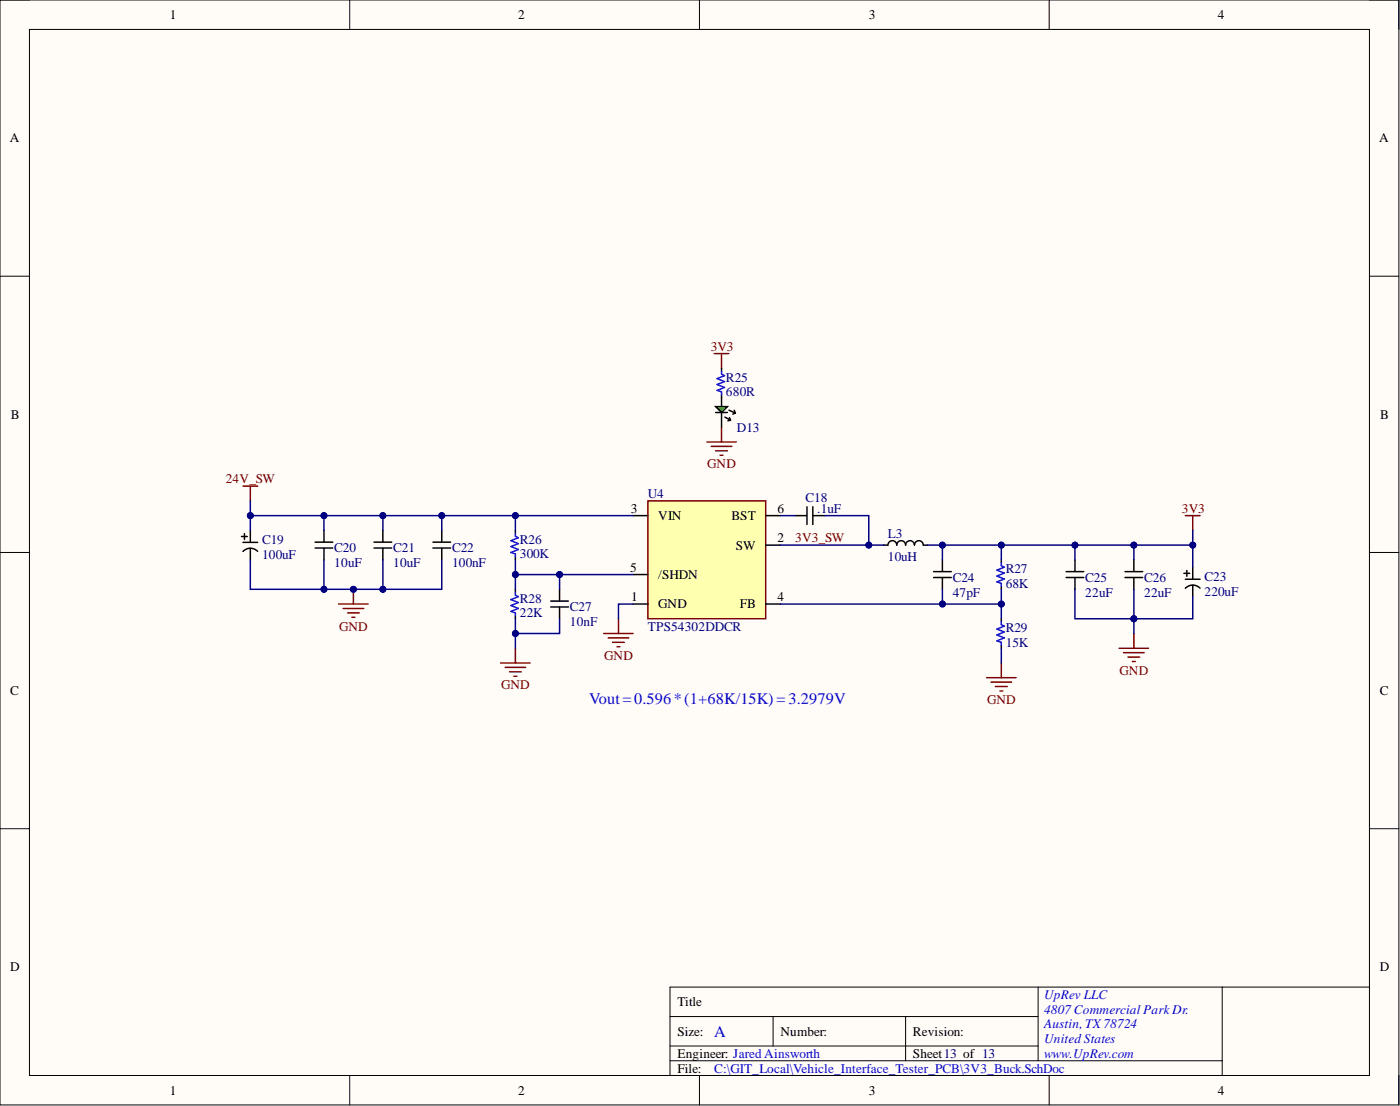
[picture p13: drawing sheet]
<svg xmlns="http://www.w3.org/2000/svg" width="241mm" height="190mm" viewBox="0 0 241 190" stroke-linecap="round" stroke-linejoin="round" font-family="sans-serif">
<defs><g id="words">
<g font-size="2.8" fill="#00f">
<text x="101.5" y="121.2">Vout=0.596*(1+68K/15K) =3.2979V</text>
<text x="123.1" y="178.6">A</text>
</g>
<g font-size="2.3">
<text x="29.3" y="3.3">1</text>
<text x="89.3" y="3.3">2</text>
<text x="149.7" y="3.3">3</text>
<text x="209.9" y="3.3">4</text>
<text x="1.7" y="24.5">A</text>
<text x="237.7" y="24.5">A</text>
<text x="1.9" y="72.1">B</text>
<text x="237.9" y="72.1">B</text>
<text x="108.7" y="88.3">3</text>
<text x="113.4" y="89.6">VIN</text>
<text x="126.1" y="89.6">BST</text>
<text x="134" y="88.3">6</text>
<text x="126.8" y="94.6">SW</text>
<text x="134" y="93.4">2</text>
<text x="108.6" y="98.5">5</text>
<text x="113.4" y="99.7">/SHDN</text>
<text x="108.8" y="103.5">1</text>
<text x="113.4" y="104.8">GND</text>
<text x="127.5" y="104.8">FB</text>
<text x="134" y="103.5">4</text>
<text x="1.8" y="119.7">C</text>
<text x="237.8" y="119.7">C</text>
<text x="1.8" y="167.3">D</text>
<text x="237.8" y="167.3">D</text>
<text x="116.7" y="173.3">Title</text>
<text x="116.7" y="178.4">Size:</text>
<text x="134.5" y="178.4">Number:</text>
<text x="157.4" y="178.4">Revision:</text>
<text x="116.7" y="184.7">File:</text>
<text x="116.7" y="182.2">Engineer: Jared Ainsworth</text>
<text x="157.4" y="182.2">Sheet13 of 13</text>
<text x="29.3" y="188.5">1</text>
<text x="89.3" y="188.5">2</text>
<text x="149.7" y="188.5">3</text>
<text x="209.9" y="188.5">4</text>
</g>
<g font-size="2.3" fill="#800000">
<text x="122.5" y="60.4">3V3</text>
<text x="38.9" y="83.2">24V_SW</text>
<text x="121.9" y="80.7">GND</text>
<text x="203.7" y="88.3">3V3</text>
<text x="137.1" y="93.4">3V3_SW</text>
<text x="58.5" y="108.6">GND</text>
<text x="104.1" y="113.7">GND</text>
<text x="86.4" y="118.8">GND</text>
<text x="193" y="116.2">GND</text>
<text x="170.1" y="121.3">GND</text>
</g>
<g font-size="2.3" fill="#000080">
<text x="125.1" y="65.7">R25</text>
<text x="125.1" y="68.3">680R</text>
<text x="127" y="74.3">D13</text>
<text x="111.7" y="85.8">U4</text>
<text x="138.8" y="86.5">C18</text>
<text x="140.9" y="88.3">.1uF</text>
<text x="45.2" y="93.7">C19</text>
<text x="57.6" y="95.2">C20</text>
<text x="67.8" y="95.2">C21</text>
<text x="77.9" y="95.2">C22</text>
<text x="89.6" y="93.6">R26</text>
<text x="153" y="92.6">L3</text>
<text x="45.2" y="96.3">100uF</text>
<text x="57.6" y="97.7">10uF</text>
<text x="67.8" y="97.7">10uF</text>
<text x="77.9" y="97.7">100nF</text>
<text x="89.6" y="96.2">300K</text>
<text x="153" y="96.7">10uH</text>
<text x="164.2" y="100.2">C24</text>
<text x="173.3" y="101.2">68K</text>
<text x="173.3" y="98.7">R27</text>
<text x="187.1" y="100.2">C25</text>
<text x="197.2" y="100.2">C26</text>
<text x="207.6" y="100.1">C23</text>
<text x="89.6" y="106.3">22K</text>
<text x="89.6" y="103.8">R28</text>
<text x="98.2" y="105.3">C27</text>
<text x="98.2" y="107.8">10nF</text>
<text x="164.2" y="102.8">47pF</text>
<text x="187.1" y="102.8">22uF</text>
<text x="197.2" y="102.8">22uF</text>
<text x="207.6" y="102.6">220uF</text>
<text x="111.7" y="108.6">TPS54302DDCR</text>
<text x="173.3" y="111.4">15K</text>
<text x="173.3" y="108.9">R29</text>
</g>
<g font-size="2.3" fill="#00f">
<text x="179.9" y="172">UpRev LLC</text>
<text x="179.9" y="174.6">4807Commercial ParkDr.</text>
<text x="179.9" y="177.1">Austin, TX78724</text>
<text x="179.9" y="179.7">UnitedStates</text>
<text x="123.1" y="184.7">C:\GIT_Local\Vehicle_Interface_Tester_PCB\3V3_Buck.SchDoc</text>
<text x="179.9" y="182.2">www.UpRev.com</text>
</g>
</g></defs>
<path d="M0 0h241.1v190.3h-241.1z" fill-rule="evenodd" fill="#fffcf8"/>
<path d="M0 0h241.1v190.3h-241.1z" fill="none" stroke="#000" stroke-width=".17"/>
<path d="M5.1 5.1h230.9v180.1h-230.9z" fill-rule="evenodd" fill="#fffcf8"/>
<g fill="none" stroke="#000" stroke-width=".17">
<path d="M0 0h5.1M60.3 0v5.1M120.6 0v5.1M180.8 0v5.1M236 0h5.1v5.1M5.1 5.1h230.9v180.1h-230.9zM0 47.6h5.1M236 47.6h5.1M0 95.2h5.1M236 95.2h5.1M0 142.7h5.1M236 142.7h5.1"/>
<path d="M115.5 175.1h63.4M133.2 175.1v5.1M156.1 175.1v7.6M178.9 170v12.7M210.7 170v15.2M236 170.3v-.3h-120.5v15.2M60.3 185.2v5.1M115.5 182.7h95.2M115.5 180.2h63.4M120.6 185.2v5.1M180.8 185.2v5.1M241.1 185.2v5.1"/>
</g>
<path d="M121.8 76.1h5.1M122.6 76.9h3.5M123.1 60.9h2.5M123.3 77.6h2.1M124.1 78.4h.5M124.4 60.9v2.5M124.4 73.6v2.5" fill="none" stroke="#800000" stroke-width=".25"/>
<path d="M124.4 68.5v1.5M124.4 71v2.6" fill="none" stroke="#000" stroke-width=".25"/>
<path d="M123.3 70h2.1l-1 1z" fill="#0f0"/>
<path d="M123.3 70h2.1l-1 1zM123.3 71h2.1M124.9 71.8l1 .6-.2-.5M125.6 70.7l1.1 .4-.2-.4M125.9 72.4l-.5 .1M126.8 71.1l-.5 .2" fill="none" stroke="#000" stroke-width=".25"/>
<path d="M111.7 86.3h20.3v20.3h-20.3z" fill-rule="evenodd" fill="#ffffb0"/>
<path d="M111.7 86.3h20.3v20.3h-20.3zM58.4 104h5M59.1 104.8h3.6M59.9 105.6h2M60.7 106.3h.5M60.9 101.5v2.5" fill="none" stroke="#800000" stroke-width=".25"/>
<g fill="none" stroke="#000" stroke-width=".25">
<path d="M41.6 92.4h1M41.9 93.4h2.5M42.1 91.9v1M43.1 91.4v1.9M43.1 94.4v2M44.4 95a1.75 1.75 0 0 0-2.5 0M54.3 93.4h3.1M54.3 94.4h3.1M55.8 91.4v1.9M55.8 94.4v2M64.5 93.4h3M64.5 94.4h3"/>
<path d="M66 91.4v1.9M66 94.4v2M74.6 93.4h3.1M74.6 94.4h3.1M76.1 91.4v1.9M76.1 94.4v2M109.1 88.8h2.6M109.1 99h2.6M132 88.8h2.5M132 93.9h2.5M160.9 98.5h3.1M160.9 99.5h3.1"/>
<path d="M162.4 96.4v2M162.4 99.5v2M183.8 98.5h3M183.8 99.5h3M185.3 96.4v2M185.3 99.5v2M193.9 98.5h3M193.9 99.5h3M195.4 96.4v2M195.4 99.5v2M204.1 98.8h1M204.3 99.8h2.5"/>
<path d="M204.6 98.3v1M205.6 97.7v2M109.1 104h2.6M132 104h2.5M205.6 100.8v2M206.8 101.3a1.76 1.76 0 0 0-2.5 0"/>
</g>
<circle cx="60.9" cy="101.5" r=".51" fill="#000080"/>
<circle cx="60.9" cy="101.5" r=".51" fill="none" stroke="#000080" stroke-width=".17"/>
<g fill="none" stroke="#800000" stroke-width=".25">
<path d="M41.9 83.7h2.5M43.1 83.7v2.6M204.3 88.8h2.5M205.6 88.8v2.6M86.3 114.2h5.1M87.1 115h3.5M87.8 115.7h2M88.6 116.5h.5M88.8 111.7v2.5M104.1 109.1h5M104.8 109.9h3.6M105.6 110.6h2"/>
<path d="M106.3 111.4h.5M106.6 106.6v2.5M170 116.7h5.1M170.8 117.5h3.6M171.6 118.3h2M172.3 119h.5M172.6 114.2v2.5M192.9 111.7h5.1M193.6 112.4h3.6M194.4 113.2h2M195.2 113.9h.5M195.4 109.1v2.6"/>
</g>
<g fill="none" stroke="#000" stroke-width=".25">
<path d="M124.4 63.4v.5M124.4 68v.5M88.8 91.4v.5M88.8 95.9v.5M137.1 88.8h2M139.1 87.3v3M140.1 87.3v3M140.1 88.8h2M152.3 93.9h.7a.76 .76 0 0 1 .8-.8 .76 .76 0 0 1 .8 .8 .76 .76 0 0 1 .7-.8 .76 .76 0 0 1 .8 .8 .76 .76 0 0 1 .7-.8 .76 .76 0 0 1 .8 .8 .76 .76 0 0 1 .8-.8 .76 .76 0 0 1 .7 .8h.8M172.6 96.4v.5M88.8 101.5v.5M88.8 106.1v.5"/>
<path d="M94.9 103.5h3.1M94.9 104.5h3.1M96.4 101.5v2M96.4 104.6v2M172.6 101v.5M172.6 106.6v.5M172.6 111.1v.6"/>
</g>
<path d="M124.4 63.9v.6l.5 .2-1.3 .5 1.3 .5-1.3 .5 1.3 .5-1.3 .5 .8 .3v.5M88.8 91.9v.5l.5 .2-1.2 .5 1.2 .5-1.2 .5 1.2 .5-1.2 .6 .7 .2v.5M172.6 96.9v.5l.5 .3-1.3 .5 1.3 .5-1.3 .5 1.3 .5-1.3 .5 .8 .3v.5M88.8 102v.5l.5 .3-1.2 .5 1.2 .5-1.2 .5 1.2 .5-1.2 .5 .7 .3v.5M172.6 107.1v.5l.5 .2-1.3 .6 1.3 .5-1.3 .5 1.3 .5-1.3 .5 .8 .2v.5" fill="none" stroke="#00f" stroke-width=".25"/>
<path d="M76.1 88.8v2.6" fill="none" stroke="#000080" stroke-width=".25"/>
<circle cx="76.1" cy="88.8" r=".51" fill="#000080"/>
<circle cx="76.1" cy="88.8" r=".51" fill="none" stroke="#000080" stroke-width=".17"/>
<path d="M66 88.8v2.6" fill="none" stroke="#000080" stroke-width=".25"/>
<circle cx="66" cy="88.8" r=".51" fill="#000080"/>
<circle cx="66" cy="88.8" r=".51" fill="none" stroke="#000080" stroke-width=".17"/>
<path d="M55.8 88.8v2.6" fill="none" stroke="#000080" stroke-width=".25"/>
<circle cx="55.8" cy="88.8" r=".51" fill="#000080"/>
<circle cx="55.8" cy="88.8" r=".51" fill="none" stroke="#000080" stroke-width=".17"/>
<path d="M43.1 88.8v2.6" fill="none" stroke="#000080" stroke-width=".25"/>
<circle cx="43.1" cy="88.8" r=".51" fill="#000080"/>
<circle cx="43.1" cy="88.8" r=".51" fill="none" stroke="#000080" stroke-width=".17"/>
<path d="M43.1 96.4v5.1h33v-5.1" fill="none" stroke="#000080" stroke-width=".25"/>
<circle cx="55.8" cy="101.5" r=".51" fill="#000080"/>
<circle cx="55.8" cy="101.5" r=".51" fill="none" stroke="#000080" stroke-width=".17"/>
<circle cx="60.9" cy="101.5" r=".51" fill="#000080"/>
<circle cx="60.9" cy="101.5" r=".51" fill="none" stroke="#000080" stroke-width=".17"/>
<circle cx="66" cy="101.5" r=".51" fill="#000080"/>
<circle cx="66" cy="101.5" r=".51" fill="none" stroke="#000080" stroke-width=".17"/>
<path d="M66 96.4v5.1" fill="none" stroke="#000080" stroke-width=".25"/>
<circle cx="66" cy="101.5" r=".51" fill="#000080"/>
<circle cx="66" cy="101.5" r=".51" fill="none" stroke="#000080" stroke-width=".17"/>
<path d="M55.8 96.4v5.1" fill="none" stroke="#000080" stroke-width=".25"/>
<circle cx="55.8" cy="101.5" r=".51" fill="#000080"/>
<circle cx="55.8" cy="101.5" r=".51" fill="none" stroke="#000080" stroke-width=".17"/>
<path d="M134.5 93.9h17.8" fill="none" stroke="#000080" stroke-width=".25"/>
<circle cx="149.7" cy="93.9" r=".51" fill="#000080"/>
<circle cx="149.7" cy="93.9" r=".51" fill="none" stroke="#000080" stroke-width=".17"/>
<path d="M195.4 93.9v2.5" fill="none" stroke="#000080" stroke-width=".25"/>
<circle cx="195.4" cy="93.9" r=".51" fill="#000080"/>
<circle cx="195.4" cy="93.9" r=".51" fill="none" stroke="#000080" stroke-width=".17"/>
<path d="M185.3 93.9v2.5" fill="none" stroke="#000080" stroke-width=".25"/>
<circle cx="185.3" cy="93.9" r=".51" fill="#000080"/>
<circle cx="185.3" cy="93.9" r=".51" fill="none" stroke="#000080" stroke-width=".17"/>
<path d="M172.6 93.9v2.5" fill="none" stroke="#000080" stroke-width=".25"/>
<circle cx="172.6" cy="93.9" r=".51" fill="#000080"/>
<circle cx="172.6" cy="93.9" r=".51" fill="none" stroke="#000080" stroke-width=".17"/>
<path d="M162.4 93.9v2.5" fill="none" stroke="#000080" stroke-width=".25"/>
<circle cx="162.4" cy="93.9" r=".51" fill="#000080"/>
<circle cx="162.4" cy="93.9" r=".51" fill="none" stroke="#000080" stroke-width=".17"/>
<path d="M172.6 101.5v5.1" fill="none" stroke="#000080" stroke-width=".25"/>
<circle cx="172.6" cy="104" r=".51" fill="#000080"/>
<circle cx="172.6" cy="104" r=".51" fill="none" stroke="#000080" stroke-width=".17"/>
<path d="M134.5 104h38.1" fill="none" stroke="#000080" stroke-width=".25"/>
<circle cx="162.4" cy="104" r=".51" fill="#000080"/>
<circle cx="162.4" cy="104" r=".51" fill="none" stroke="#000080" stroke-width=".17"/>
<circle cx="172.6" cy="104" r=".51" fill="#000080"/>
<circle cx="172.6" cy="104" r=".51" fill="none" stroke="#000080" stroke-width=".17"/>
<path d="M162.4 101.5v2.5" fill="none" stroke="#000080" stroke-width=".25"/>
<circle cx="162.4" cy="104" r=".51" fill="#000080"/>
<circle cx="162.4" cy="104" r=".51" fill="none" stroke="#000080" stroke-width=".17"/>
<path d="M172.6 111.7v2.5M185.3 101.5v5.1h20.3v-3.8" fill="none" stroke="#000080" stroke-width=".25"/>
<circle cx="195.4" cy="106.6" r=".51" fill="#000080"/>
<circle cx="195.4" cy="106.6" r=".51" fill="none" stroke="#000080" stroke-width=".17"/>
<path d="M195.4 101.5v5.1" fill="none" stroke="#000080" stroke-width=".25"/>
<circle cx="195.4" cy="106.6" r=".51" fill="#000080"/>
<circle cx="195.4" cy="106.6" r=".51" fill="none" stroke="#000080" stroke-width=".17"/>
<path d="M195.4 106.6v2.5" fill="none" stroke="#000080" stroke-width=".25"/>
<circle cx="195.4" cy="106.6" r=".51" fill="#000080"/>
<circle cx="195.4" cy="106.6" r=".51" fill="none" stroke="#000080" stroke-width=".17"/>
<path d="M134.5 88.8h2.6M142.1 88.8h7.6v5.1" fill="none" stroke="#000080" stroke-width=".25"/>
<circle cx="149.7" cy="93.9" r=".51" fill="#000080"/>
<circle cx="149.7" cy="93.9" r=".51" fill="none" stroke="#000080" stroke-width=".17"/>
<path d="M43.1 86.3v2.5h66" fill="none" stroke="#000080" stroke-width=".25"/>
<circle cx="43.1" cy="88.8" r=".51" fill="#000080"/>
<circle cx="43.1" cy="88.8" r=".51" fill="none" stroke="#000080" stroke-width=".17"/>
<circle cx="55.8" cy="88.8" r=".51" fill="#000080"/>
<circle cx="55.8" cy="88.8" r=".51" fill="none" stroke="#000080" stroke-width=".17"/>
<circle cx="66" cy="88.8" r=".51" fill="#000080"/>
<circle cx="66" cy="88.8" r=".51" fill="none" stroke="#000080" stroke-width=".17"/>
<circle cx="76.1" cy="88.8" r=".51" fill="#000080"/>
<circle cx="76.1" cy="88.8" r=".51" fill="none" stroke="#000080" stroke-width=".17"/>
<circle cx="88.8" cy="88.8" r=".51" fill="#000080"/>
<circle cx="88.8" cy="88.8" r=".51" fill="none" stroke="#000080" stroke-width=".17"/>
<path d="M96.4 99v2.5M109.1 104h-2.5v2.6" fill="none" stroke="#000080" stroke-width=".25"/>
<circle cx="96.4" cy="99" r=".51" fill="#000080"/>
<circle cx="96.4" cy="99" r=".51" fill="none" stroke="#000080" stroke-width=".17"/>
<path d="M88.8 106.6v2.5" fill="none" stroke="#000080" stroke-width=".25"/>
<circle cx="88.8" cy="109.1" r=".51" fill="#000080"/>
<circle cx="88.8" cy="109.1" r=".51" fill="none" stroke="#000080" stroke-width=".17"/>
<path d="M88.8 99v2.5" fill="none" stroke="#000080" stroke-width=".25"/>
<circle cx="88.8" cy="99" r=".51" fill="#000080"/>
<circle cx="88.8" cy="99" r=".51" fill="none" stroke="#000080" stroke-width=".17"/>
<path d="M96.4 106.6v2.5h-7.6v2.6" fill="none" stroke="#000080" stroke-width=".25"/>
<circle cx="88.8" cy="109.1" r=".51" fill="#000080"/>
<circle cx="88.8" cy="109.1" r=".51" fill="none" stroke="#000080" stroke-width=".17"/>
<path d="M88.8 96.4v2.6h20.3" fill="none" stroke="#000080" stroke-width=".25"/>
<circle cx="88.8" cy="99" r=".51" fill="#000080"/>
<circle cx="88.8" cy="99" r=".51" fill="none" stroke="#000080" stroke-width=".17"/>
<circle cx="96.4" cy="99" r=".51" fill="#000080"/>
<circle cx="96.4" cy="99" r=".51" fill="none" stroke="#000080" stroke-width=".17"/>
<path d="M88.8 88.8v2.6" fill="none" stroke="#000080" stroke-width=".25"/>
<circle cx="88.8" cy="88.8" r=".51" fill="#000080"/>
<circle cx="88.8" cy="88.8" r=".51" fill="none" stroke="#000080" stroke-width=".17"/>
<path d="M159.9 93.9h45.7v3.8" fill="none" stroke="#000080" stroke-width=".25"/>
<circle cx="205.6" cy="93.9" r=".51" fill="#000080"/>
<circle cx="205.6" cy="93.9" r=".51" fill="none" stroke="#000080" stroke-width=".17"/>
<circle cx="195.4" cy="93.9" r=".51" fill="#000080"/>
<circle cx="195.4" cy="93.9" r=".51" fill="none" stroke="#000080" stroke-width=".17"/>
<circle cx="185.3" cy="93.9" r=".51" fill="#000080"/>
<circle cx="185.3" cy="93.9" r=".51" fill="none" stroke="#000080" stroke-width=".17"/>
<circle cx="172.6" cy="93.9" r=".51" fill="#000080"/>
<circle cx="172.6" cy="93.9" r=".51" fill="none" stroke="#000080" stroke-width=".17"/>
<circle cx="162.4" cy="93.9" r=".51" fill="#000080"/>
<circle cx="162.4" cy="93.9" r=".51" fill="none" stroke="#000080" stroke-width=".17"/>
<path d="M205.6 91.4v2.5" fill="none" stroke="#000080" stroke-width=".25"/>
<circle cx="205.6" cy="93.9" r=".51" fill="#000080"/>
<circle cx="205.6" cy="93.9" r=".51" fill="none" stroke="#000080" stroke-width=".17"/>
<use href="#words"/>
</svg>
